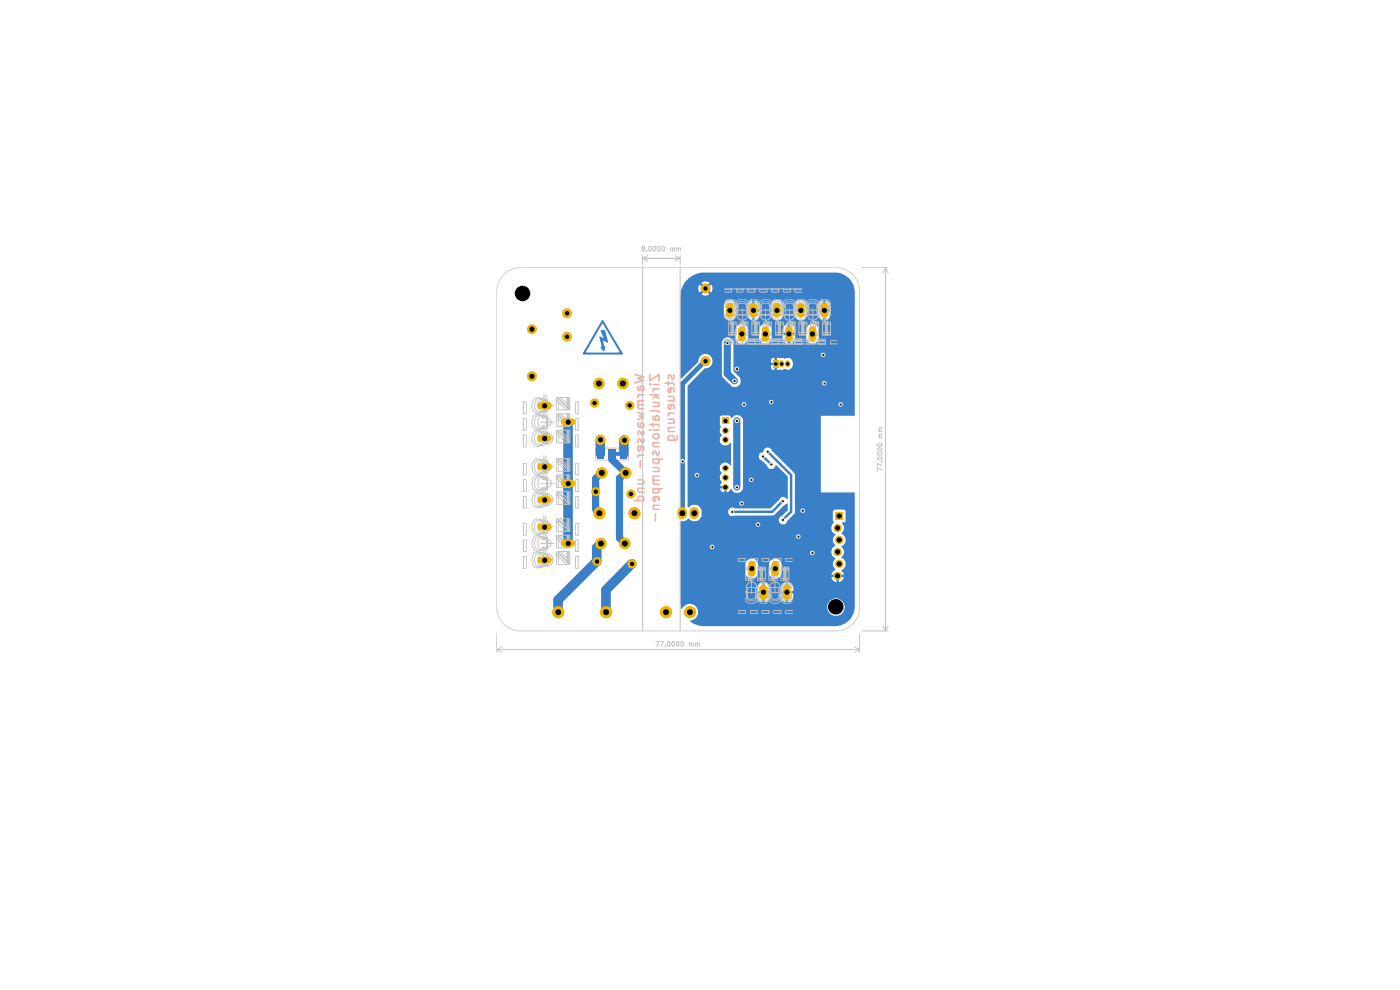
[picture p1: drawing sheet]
<svg xmlns="http://www.w3.org/2000/svg" width="297mm" height="210mm" viewBox="0 0 297 210" stroke-linecap="round" stroke-linejoin="round" font-family="sans-serif">
<g fill="none" stroke="#f3aea5" stroke-width=".21">
<path d="M126.4 95.1h6.9v2.5h-6.9zM131.1 97.8l.4 .3h-.6zM147.8 94.5l.7-.2v.5M147.8 81.9h.9l.2 .2M147.8 85.1v.7l.4-.3a.35 .35 0 0 0 .3 .3 .35 .35 0 0 0 .4-.3l-.1-.4M147.8 92.5a.63 .63 0 0 1 1.1 .1 .54 .54 0 0 1-.6 .3 .54 .54 0 0 1-.5-.4zM147.9 84.3l-.1 .4 .5 .1 .6-.6v.6M147.9 91.4l-.1 .5 .3 .1 .8-.7v.7M147.9 93.3l-.1 .4 .5 .1 .6-.6v.6M148.1 88.4l-.3 .4h1.1M148.1 89.3l-.3 .4h1.1M148.1 98.2l-.3 .3h1.1"/>
<path d="M148.1 99.7l-.3 .2h1.1M148.2 82.5l.1 .4h.6M148.2 97.4l.7 .2-.7 .3M148.2 81.7v.4M148.2 83.4h.7M148.2 94.7h.7M148.3 83.4v.4h.6M148.4 82.9v-.3l.2-.2 .3 .2-.1 .3M148.8 81l.1 .3-.2 .2-.3-.5-.2 .1v.3M148.8 99.2h.1M148.9 88.4v.6M148.9 89.3v.6"/>
<path d="M148.9 98.2v.6M148.9 99.7v.6M149 90.3l-1.2 .8M149.5 84.7l.5 .3-.5 .4M149.5 81.6v-.4a.52 .52 0 0 1 .6-.1 .52 .52 0 0 1 .3 .5M149.5 82.7v-.5l.2-.1h.5l.3 .3-.1 .3M149.5 88.6v-.4l.2-.2h.5l.3 .2-.1 .4M149.9 83.8v.5h-.4v-.5h1v.5l-.4 .1-.2-.2M150 85h.5M150.1 85.7v.8M150.1 89v.8M150.1 91.1v.5"/>
<path d="M150.4 90.2a.35 .35 0 0 1 .1 .4 .35 .35 0 0 1-.4 .2l-.4-.6-.2 .1v.5M150.5 87h-1l1 .5h-1M150.5 91l-1 .4 1 .3"/>
</g>
<g fill="none" stroke="#f3aea5" stroke-width=".34">
<path d="M134.6 79.4l2 .5-1.4 .4 1.4 .4-2 .5M137.9 79.4v1.4l1.9-1.4v1.4M142.9 79.5a.6 .6 0 0 1-.2 1l-.3-.6-.4-.4a.52 .52 0 0 0-.2 .8M135.3 87.5l1.3 .3-.9 .4 .9 .4-1.3 .4M135.3 83.8h1.3M135.3 85h1.3M135.3 96.5h1.3M135.4 82a.6 .6 0 0 0 .2 .8h1M135.4 89.8v.7l1.2 .1M135.5 85l-.1 .1a.52 .52 0 0 0 .2 .8h1M135.6 85.9a.46 .46 0 0 0-.3 .4 .46 .46 0 0 0 .3 .4h1M135.7 83.8l-.3 .1-.1 .4"/>
<path d="M135.7 96.5l-.3 .2-.1 .3M135.7 82.8l.1-.7 .5-.3a.74 .74 0 0 1 .2 1M135.7 90.6l.1-.7a.45 .45 0 0 1 .7-.1v.8M135.8 97.7v1.5M136 94.7l-.3 1h-.1a.6 .6 0 0 1 0-1h.7a.6 .6 0 0 1 .2 .8M136.5 91.5v.7h-.4a.63 .63 0 0 0-.4-.7l-.4 .2 .1 .5M136.5 93.1l.1 .6-.3 .2-.2-.1-.3-.6-.2-.1a.52 .52 0 0 0-.2 .7M137.9 81.6h.1M137.9 87.1h1.7l.2 .4M137.9 90h1.7l.1 .1 .1 .4M137.9 91.2h.1M137.9 83.8h1.9"/>
<path d="M138.5 85.4h1.2l.1 .6-.2 .2M138.5 99.2h1.1a.52 .52 0 0 1 0 .8M138.5 81.6h1.3M138.5 82.5h1.3M138.5 86.2h1.3M138.5 89.8v.7M138.5 91.2h1.3M138.5 93.9h1.3M138.5 97.4h2M138.6 88.2v.8l1.2 .1M138.6 92.2l.3-.1h.7l.2 .3-.1 .5-.2 .2-.8-.1-.2-.3zM138.6 97.4l-.1 .6 .4 .3h.6l.2-.2v-.7"/>
<path d="M138.7 93.9l-.1 .1a.48 .48 0 0 0 .2 .8h1M138.9 82.5l-.4 .6M139 89.1v-.7a.45 .45 0 0 1 .7-.2v.9M139 83.9l.8 .6M139.3 83.8l-.8 .7M139.7 95.7a.6 .6 0 0 1-.1 .8h-.3a.6 .6 0 0 0-.5-.8 .48 .48 0 0 0-.2 .8M141.1 81.3h1.7l.2 .4M141.8 84.1h1l.2 .3-.1 .6M141.8 88.9h1a.49 .49 0 0 1 .1 .9M141.8 85h1.2M141.8 81v.7M141.8 87.7h1.2"/>
<path d="M141.8 89.8h1.2M141.8 90.7h1.2M141.8 93.4a.72 .72 0 0 1 .3-1h.6a.72 .72 0 0 1 .2 1M141.9 90.7l-.1 .3v.5h1.2M142.1 87.7l-.3 .1v.4M142.4 82.3l-.2 .9h-.4v-.6l.2-.3 .9 .1v.8M142.4 85.9l-.2 .9-.4-.1v-.6l.2-.2 .9 .1v.7M143.6 92.5a.65 .65 0 0 1-.2 .9h-1.6M134.6 106.2h2M135.3 101.8h1a.49 .49 0 0 1 .1 .8M135.3 102.6h1.3M135.3 103.6h1.3"/>
<path d="M135.4 106.2l-.1-.5 .4-.4h.5l.3 .1v.8M135.5 103.6l-.2 .2 .1 .5 1.2 .1M138.5 100h1.3M138.5 101h1.3M138.5 103.7h2M138.5 107.2h1.3M138.6 103.7l-.1 .5 .4 .4h.6l.2-.2v-.7M138.7 101l-.1 .1a.52 .52 0 0 0 .2 .8h1M138.7 107.2l-.1 .1a.52 .52 0 0 0 .2 .8h1M138.8 101.9a.46 .46 0 0 0-.3 .4 .46 .46 0 0 0 .3 .4h1M139 109v1.5M139.2 105.3l-.2 1.1h-.2a.6 .6 0 0 1 0-1.1h.8a.6 .6 0 0 1 .1 .9"/>
</g>
<path d="M145.9 59.2a5.5 5.5 0 0 1 3-1.4h28.6a4.2 4.2 0 0 1 3.3 2.2l.3 .4 .2 1.3v26.5h-7.2v16.3h7.2v24.5a4.2 4.2 0 0 1-3.8 3.8h-28.6l-1.8-.5-.7-.5v-.2h.2a1.74 1.74 0 0 0 1.3-2.5l-.3-.4h27.9v.5a1.86 1.86 0 0 0 1.4 1.4 1.85 1.85 0 0 0 2.2-1.5 1.85 1.85 0 0 0-1.5-2.1 1.85 1.85 0 0 0-2.1 1.7h-27.9l-.2-.3a1.74 1.74 0 0 0-2.6 .7h-.3l-.2-1.3v-3.1h16.4v.7h.8v.5h-.8a1.49 1.49 0 0 0 .7 1.8h.3v-1.6h.5v1.6h.3a1.21 1.21 0 0 0 .8-1v-.8h-.8v-.5h.8v-.7h2.4v.7h.8v.5h-.8v.8a1.17 1.17 0 0 0 1 1v-1.6h.5v1.6l.7-.2 .2-.4 .2-.4v-.8h-.9v-.5h.9v-.9l-.4-.7-.7-.3v1.6h-.5v-1.6l-.3 .1a1.09 1.09 0 0 0-.7 1.1h-2.4v-.2a1.26 1.26 0 0 0-1.1-1v1.6h-.5v-1.6a1.16 1.16 0 0 0-1 1.2h-16.4v-5h13.8v2l.2 .5 .8 .5h.9a1.3 1.3 0 0 0 .8-1.1v-1.9h2.3v2l.2 .5 .8 .5h.7a1.34 1.34 0 0 0 1-1.1v-1.9l-.3-.8-.5-.3a1.37 1.37 0 0 0-1.9 1.1h-2.3l-.3-.8-.5-.3a1.37 1.37 0 0 0-1.9 1.1h-13.8v-7.7h32l.3 .8 .7 .5-.1 .2a1.36 1.36 0 0 0 .1 2.2 1.45 1.45 0 0 0-1 1.4 1.45 1.45 0 0 0 1 1.3l-.1 .2a1.36 1.36 0 0 0 .1 2.2l-.8 .7-.2 .4h1v.5h-1l.4 .7 .7 .4v-.9h.5v.9l.8-.4 .3-.4v-.3h-.9v-.5h.9l-.5-.9 .3-.2 .6-.8v-.8l-.3-.4-.6-.5v-.1a1.45 1.45 0 0 0 0-2.3l.3-.2 .6-.7v-.9l-.4-.6-.5-.3v-.1a1.32 1.32 0 0 0 .1-2l.1-.3h.4l.3-.2v-2.2l-.4-.3h-1.9l-.3 .3-.1 2.1 .2 .4-.3 .2-.3 .9h-32l.1-1.4a1.71 1.71 0 0 0 1.7-.6h.1a1.53 1.53 0 0 0 1.9 .4 1.53 1.53 0 0 0 .7-1.8h5.7l.2 .6 .4 .3 8.9-.1 .2-.1 2.1-2.1 .7-.5 .1 1.6-1.2 1.1a1.18 1.18 0 0 0-.7 1.3l.6 .5 .8-.1 .4-.6 1.6-1.7v-8.2l-4.9-4.9-.1-.4a.94 .94 0 0 0-1-.3 .94 .94 0 0 0-.7 .9 .95 .95 0 0 0-.9 .8 .95 .95 0 0 0 .7 1.1l1.6 1.7 .9-.2 .3-.5 .2-.1 2.4 2.4-.1 4.8-.8-.5-.7 .2-.3 .6-1.6 1.6h-7.7l-.2-.1h-.6l-.6 .5v.4h-5.7a1.53 1.53 0 0 0-1-1.5 1.53 1.53 0 0 0-1.7 .5l-.1 .1-.1-.2v-16.2h6.8v.5l.4 .5-.4 .6v.9a1.24 1.24 0 0 0 2.2 .1h.2v4.8l-.1 .1-.4-.4a1.2 1.2 0 0 0-1.9 .5v.8l.4 .5-.4 .7a1.54 1.54 0 0 0 .4 1.4l-.4 .8h.9v.5h-.9l.4 .7 .5 .2v-.9h.6v.9l.4-.2 .4-.6h.2l.5 .7a1.28 1.28 0 0 0 1.9-.8v-14.6l-.1-.3a1.23 1.23 0 0 0-1.1-.7 1.23 1.23 0 0 0-1.1 .7h-.2l-.1-.3-.3-.3h-1.6l-.4 .3v1.8l.3 .3-.3 .4v.4h-6.8v-9.4l3.6-3.8a1.52 1.52 0 0 0 1.7-1.4 1.52 1.52 0 0 0-1.6-1.6 1.52 1.52 0 0 0-1.5 1.7l-3.7 3.5-.1-7.6h8.8v6.9l.3 .6 1.8 1.7a1.39 1.39 0 0 0 1.9-.8v-.6l-.2-.5-1.3-1.2v-2.5h8v.6h.7v.5h-.7v.6l.2 .4 .5 .1v-1.1h.5v1.1h1.2l.6-.2a1.1 1.1 0 0 0 1.3-.2 1.1 1.1 0 0 0 .2-1.2 1.02 1.02 0 0 0-1.4-.9l-1.9-.1v1l-.2-.1-.3 .1v-1l-.5 .1-.2 .3h-8v-3.8l-.3-.5a1.26 1.26 0 0 0-1.3-.4 1.26 1.26 0 0 0-.9 1.1h-8.8v-2.8h11.7v1.9a1.24 1.24 0 0 0 1 1.2 1.83 1.83 0 0 0 1.6-.8l.1-2.3h2.3l.1 2a1.21 1.21 0 0 0 .9 1.1 1.83 1.83 0 0 0 1.6-.8l.1-2.3h2.3v.7h.9v.5h-.9a1.46 1.46 0 0 0 1.1 1.9v-1.6h.5l.1 1.6a1.62 1.62 0 0 0 1-1.9h-.8v-.5h.8v-.7h2.3v1.9l.3 .6a1.38 1.38 0 0 0 2.1 .1l.3-.7-.1-2.1a1.33 1.33 0 0 0-1.4-1.1 1.33 1.33 0 0 0-1.2 1.3h-2.3l-.1-.4-.7-.8h-.3v1.6h-.5v-1.6h-.2l-.6 .5-.3 .7h-2.3a1.36 1.36 0 0 0-1.3-1.2 1.36 1.36 0 0 0-1.4 1.2h-2.3l-.1-.2a1.33 1.33 0 0 0-1.4-1.1 1.33 1.33 0 0 0-1.2 1.3h-11.7v-5h9.3v2a1.52 1.52 0 0 0 1 1.1 1.33 1.33 0 0 0 1.6-1.1v-2h2.4v.7h.8v.5h-.8a1.61 1.61 0 0 0 .7 1.8l.3 .1v-1.7h.5v1.7l.2-.1a1.21 1.21 0 0 0 .9-1v-.8h-.9v-.5h.9v-.7h2.4v2a1.52 1.52 0 0 0 1 1.1 1.24 1.24 0 0 0 1.3-.5l.3-.6v-2h2.3v2a1.35 1.35 0 0 0 1.4 1.1 1.35 1.35 0 0 0 1.3-1.1v-2h2.3v.7h.9v.5h-.9v.8a1.26 1.26 0 0 0 1.1 1.1v-1.7h.6v1.7l.7-.5 .3-.6v-.8h-.9v-.5h.9v-.9l-.5-.7-.5-.3v1.6h-.6v-1.6l-.6 .3-.5 .9h-2.3a1.31 1.31 0 0 0-1.3-1.3 1.31 1.31 0 0 0-1.4 1.3h-2.3v-.2a1.33 1.33 0 0 0-1.4-1.1 1.33 1.33 0 0 0-1.2 1.3h-2.4l-.2-.6-.7-.6h-.2v1.6h-.5v-1.6l-.6 .3-.4 .9h-2.4a1.32 1.32 0 0 0-1.3-1.2 1.32 1.32 0 0 0-1.3 1.2h-9.3v-2.3l.4-1.4h3.4l.3 .8 .8-.7 .4 .3-.8 .9 .7 .2 1-.2-.7-.9 .3-.3 .8 .7a1.23 1.23 0 0 0 0-1.7l-.8 .8-.3-.3 .7-.9-1-.2-.7 .2 .8 .9-.4 .3-.8-.8-.3 .9h-3.4l.6-1.3z" fill="#3980c8"/>
<path d="M120.5 89.5v25.8M127.4 93.2v3.1M132.4 93.3v3M127.4 115.3l-.8 .9v2.9l-8.2 8.2v2.5M134 119.6l-5.5 5.6v4.6" fill="none" stroke="#3980c8" stroke-width="2"/>
<path d="M129.8 96.3v1.2l2.9 2.8-1.3 1.2v12.7l1.1 1.1M127.6 100.3l-1.3 1.2v6.5l.8 .8" fill="none" stroke="#3980c8" stroke-width="1.5"/>
<path d="M130.3 96h1.5v.6h-1.5z" fill="none" stroke="#3980c8" stroke-width=".21"/>
<path d="M130.3 96h1.5v.6h-1.5z" fill="#3980c8"/>
<path d="M154.3 72.7v6.6l1.5 1.5M156.3 89.3v14" fill="none" stroke="#3980c8" stroke-width="1.5"/>
<path d="M149.6 76.6l-4.8 4.8v27.4" fill="none" stroke="#3980c8" stroke-width="1"/>
<path d="M161.8 96.8l1.8 1.7M162.8 95.8l5 5v7.8l-1.7 1.7M166.1 106.3l-2.2 2.3h-8.6" fill="none" stroke="#3980c8" stroke-width=".51"/>
<path d="M124.1 74.5l.2 .5M127.5 70.1h.7l.7 2.5-1.1-.6 .3 1.8 .2-.3-.2 1-.6-.9 .3 .2-.6-2.4 1.1 .6zM127.7 68.5h.3M128 72l-.3 .2M128.2 73.6l-.6 .1M128.3 71.7l-.3 .3M131.6 74.5l-.3 .5" fill="none" stroke="#3980c8" stroke-width=".21"/>
<path d="M127.8 68.1l4.1 6.9h-8.1z" fill="none" stroke="#3980c8" stroke-width=".42"/>
<g fill="#3980c8">
<path d="M127.5 70.1h.7l.7 2.5-1.1-.6 .3 1.8 .2-.3-.2 1-.6-.9 .3 .2-.6-2.4 1.1 .6z"/>
<path d="M131.6 95.3h1.5v2h-1.5z"/>
<path d="M129.1 95.3h1.5v2h-1.5z"/>
<path d="M126.6 95.3h1.5v2h-1.5z"/>
</g>
<path d="M107.2 58a5 5 0 0 1 3.2-1.2h67a5 5 0 0 1 5 5v67a5 5 0 0 1-5 5h-67a5 5 0 0 1-5-5v-67a5 5 0 0 1 1.8-3.8z" fill="none" stroke="#d0d2cd" stroke-width=".21"/>
<g fill="none" stroke="#c2c2c2" stroke-width=".21">
<path d="M136.3 52.7l-.1-.2v-.2h.5l.1 .2-.6 .4 .1 .4h.3l.2-.3-.2-.3M136.3 54.2v2M136.3 56.7v77.1M136.3 54.8h8M136.3 54.8l1.1 .6M137.2 53.1v.2M137.4 54.2l-1.1 .6M137.8 52.3a.52 .52 0 0 1 .4 .4 .52 .52 0 0 1-.3 .6l-.3-.4zM138.7 52.3l.4 .1v.6l-.2 .3a.63 .63 0 0 1-.2-1zM139.6 52.3h.4l.1 .1v.6l-.2 .3-.3-.3zM140.5 52.4l.2-.1a.52 .52 0 0 1 .4 .4 .52 .52 0 0 1-.4 .6l-.2-.3zM142.3 52.7h.4v.6"/>
<path d="M142.3 52.6v.7M142.7 52.7h.4v.6M143.2 54.2l1.1 .6M143.5 52.7l.5-.1v.7M143.5 52.6v.7M144 52.7l.4-.1v.7M144.3 54.2v2M144.3 56.7v77.1M144.3 54.8l-1.1 .6M182.9 56.8h5.5M187.9 56.8v77M187.9 56.8l.5 1.2"/>
<path d="M187.9 56.8l-.6 1.2M153.6 61.4h1.6M153.6 72.3h1.6v.8M153.6 73h21.6M153.6 72.4h21.6M153.6 71.9h21.6M153.6 61.3h16.6M153.7 64a1.51 1.51 0 0 1 2.5 .2M153.7 64.7l.4 .3M153.8 65.8l.3 .2M153.9 65a1.08 1.08 0 0 1 1.5-.6l.4 .2 .1 .4M153.9 64.7l.1 .3"/>
<path d="M154 65h.1M154.1 65h.1M154.1 65v1.8a.85 .85 0 0 0 .8 .8 .85 .85 0 0 0 .9-.8v-1.8M154.1 65.4l-.2-.2 .1-.8a1.15 1.15 0 0 1 1.8 0l.1 .7-.1 .3M154.1 65.8h1.7M154.5 68.3h1.7v2.8h-1.7zM154.5 65.6h.8v.4h-.8zM154.5 68.7h.6M154.5 70.5h.6M154.5 70.6h1.7M154.5 70.9h1.7M154.9 65.4v2.8"/>
<path d="M155.1 68.7h.1M155.1 68.6h.1M155.1 68.5h.1M155.1 68.4h.1M155.1 68.3h.1M155.1 68.3v2.2M155.2 68.3h.1M155.2 61.1v.9h-1.6M155.3 68.3v2.8l-.2-.6M155.4 68.3v2.8l.2-.6M155.5 68.3h.1M155.5 68.4h.1"/>
<path d="M155.5 68.5h.1M155.5 68.3v.2M155.6 68.5h.1M155.6 68.6h.1M155.6 68.7h.1M155.6 68.5v2M155.6 68.7h.6M155.6 70.5h.6M155.8 65h.1M155.9 64.7l-.1 .3M156 65.8h.1M156 65.9h.1"/>
<path d="M156 65.8l-.2 .2M156 65.8v.1M156.1 65.8h.1M156.1 65.7h.1M156.1 65.9h.1M156.1 66h.1M156.1 65.9a1.59 1.59 0 0 1-.8 2 1.19 1.19 0 0 1-1.6-1.1M156.1 64.7l-.3 .3M156.1 65.7h.2M156.1 66h.2M156.2 64.2l.1 2.6a1.14 1.14 0 0 0 1.2 1.1 1.14 1.14 0 0 0 1.1-1.1v-2.6M156.2 64.2l.4-.6a1.71 1.71 0 0 1 1.8 .1l.2 .5"/>
<path d="M156.2 61.4h1.4M156.2 61.1v.9h1.4v-.9M156.2 64.3l-.1 1.5M156.2 73.1v-.8h1.4v.8M156.3 65.7h.1M156.3 66h.1M156.3 65.8h.1M156.3 65.9h.1M156.3 64.7l.2 .3M156.3 65.8l.2 .2M156.4 64.8a1.16 1.16 0 0 1 2 0M156.5 65h.1"/>
<path d="M156.5 65.3l-.1-.8 .6-.5h.8l.4 .2 .2 .3-.1 .8M156.5 65.8h1.8M156.5 65v1.8M157 68.3h1.6v2.8h-1.6zM157 68.7h.5M157 70.5h.5M157 70.6h1.6M157 70.9h1.6M157 71h.7M157.5 65.4v2.8M157.5 68.7h.1M157.5 68.6h.1"/>
<path d="M157.5 68.5h.1M157.5 68.5v2M157.6 68.3h.1M157.6 68.5h.1M157.6 68.4h.1M157.6 68.3v.2M157.7 68.3v2.8l-.2-.6M157.9 68.3v2.8l.2-.6M158 68.3h.1M158 68.3l.1 .1M158.1 68.6h.1M158.1 68.4h.1"/>
<path d="M158.1 68.5h.1M158.1 68.7h.1M158.1 68.4v2.1M158.1 68.7h.5M158.1 70.5h.5M158.3 65h.1M158.3 65v1.8M158.6 65.7h.1M158.6 65.8h.1M158.6 66h.1M158.6 65.9h.1M158.6 64.7l-.3 .3"/>
<path d="M158.6 65.8l-.3 .2M158.6 61.4h1.6M158.6 61.1v.9h1.6v-.9M158.6 64.2a1.48 1.48 0 0 1 2.6 0M158.6 64.3l.1 1.5M158.6 73.1v-.8h1.6v.8M158.7 65.7h.1M158.7 65.8h.1M158.7 65.9h.1M158.7 65.9a1.59 1.59 0 0 0 .8 2 1.19 1.19 0 0 0 1.6-1.1v-.9M158.7 66h.1M158.7 64.7l.4 .3"/>
<path d="M158.8 65.8h.1M158.8 65.9h.1M158.8 65.8v.1M158.8 65.8l.3 .2M158.9 65a1.08 1.08 0 0 1 1.5-.6l.4 .2 .1 .4M158.9 64.7l.1 .3M159 65h.1M159.1 65h.1M159.1 65.4l-.2-.3 .1-.7a1.15 1.15 0 0 1 1.8 0l.1 .8-.1 .2M159.1 65.8h1.7M159.1 65v1.8M159.5 65.6h.8v.4h-.8z"/>
<path d="M159.5 68.3h1.7v2.8h-1.7zM159.5 68.7h.6M159.5 70.5h.6M159.5 70.6h1.7M159.5 70.9h1.7M159.9 65.4v2.8M160.1 68.4h.1M160.1 68.6h.1M160.1 68.5h.1M160.1 68.7h.1M160.1 68.4v2.1M160.2 68.3h.1"/>
<path d="M160.2 68.3l-.1 .1M160.3 68.3v2.8l-.2-.6M160.4 68.3v2.8l.2-.6M160.5 68.3h.1M160.5 68.4h.1M160.5 68.5h.1M160.5 68.3v.2M160.6 68.5h.1M160.6 68.6h.1M160.6 68.7h.1M160.6 68.5v2M160.6 68.7h.6"/>
<path d="M160.6 70.5h.6M160.8 65h.1M160.8 65v1.8M160.9 64.7l-.1 .3M161 65.8h.1M161 65.8l.1 .1M161 65.8l-.2 .2M161.1 66h.1M161.1 65.9h.1M161.1 65.7h.1M161.1 65.8h.1M161.1 65.7h.2"/>
<path d="M161.1 66h.2M161.1 64.7l-.3 .3M161.2 61.4h1.5M161.2 61.1v.9h1.5v-.9M161.2 64.2a1.42 1.42 0 0 1 2.4-.2v2.8M161.2 64.3l-.1 1.5M161.2 64.2l.1 2.6M161.2 73.1v-.8h1.5v.8M161.3 66h.1M161.3 65.8h.1M161.3 65.9h.1M161.3 65.7h.1"/>
<path d="M161.3 64.7l.3 .4v1.7M161.3 65.8l.3 .2M161.3 66.8a1.14 1.14 0 0 0 1.2 1.1 1.14 1.14 0 0 0 1.1-1.1M161.4 64.8a1.16 1.16 0 0 1 2 0M161.5 65h.1M161.6 65.8h1.7M161.9 68.3h1.7v2.8h-1.7zM161.9 68.7h.6M161.9 70.5h.6M161.9 70.6h1.7M161.9 70.9h1.7M162 70.6v.4h.7"/>
<path d="M162.5 65.4v2.8M162.5 68.7h.1M162.5 68.6h.1M162.5 68.5h.1M162.5 68.5v2M162.6 68.5h.1M162.6 68.4h.1M162.6 68.3h.1M162.6 68.3v.2M162.7 68.3v2.8l-.2-.6M162.9 68.3v2.8l.1-.6M163 68.3h.1"/>
<path d="M163 68.4h.1M163 68.5h.1M163 68.6h.1M163 68.7h.1M163 68.7h.6M163 70.5h.6M163 68.3v2.2M163.3 65h.1M163.3 65.3l.1-.8-.2-.3-.4-.2h-.8l-.6 .5v.7l.2 .2M163.3 65v1.8M163.6 65.8h.1M163.6 65.7h.1"/>
<path d="M163.6 66h.1M163.6 65.9h.1M163.6 65.7h.2M163.6 66h.2M163.6 64.7l-.3 .3M163.6 65.8l-.3 .2M163.6 61.4h1.6M163.6 61.1v.9h1.6v-.9M163.6 73.1v-.8h1.6v.8M163.8 66.8a1.14 1.14 0 0 0 1.1 1.1 1.14 1.14 0 0 0 1.2-1.1M163.8 65.7h.1M163.8 65.8h.1"/>
<path d="M163.8 66h.1M163.8 65.9h.1M163.8 64.7l.3 .3M163.8 65.8l.3 .2M163.9 64.7l.1 .3M164 65h.1M164.1 65h.1M164.1 65.4a.9 .9 0 0 1 .5-1.4h.6l.6 .2 .1 .3v.7l-.1 .2M164.1 65.8h1.7M164.1 65v1.8M164.5 65.6h.7v.4h-.7zM164.5 68.3h1.7v2.8h-1.7z"/>
<path d="M164.5 68.7h.6M164.5 70.5h.6M164.5 70.6h1.7M164.5 70.9h1.7M164.9 65.4v2.8M165.1 68.7h.1M165.1 68.6h.1M165.1 68.5h.1M165.1 68.4h.1M165.1 68.4v2.1M165.2 68.3h.1M165.2 68.4h.1"/>
<path d="M165.2 68.3v.1M165.2 68.3v2.8l-.1-.6M165.4 68.3v2.8l.2-.6M165.5 68.3h.1M165.5 68.4h.1M165.5 68.4l.1 .1M165.5 68.3v.1M165.6 68.5h.1M165.6 68.6h.1M165.6 68.7h.1M165.6 68.7h.6M165.6 70.5h.6"/>
<path d="M165.6 68.5v2M165.8 65h.1M165.8 65v1.8M165.9 64.8a1.16 1.16 0 0 0-2 .2M165.9 64.7l-.1 .3M166 65.8h.1M166 65.8l.1 1M166 65.8l-.2 .2M166.1 65.8h.1M166.1 65.9h.1M166.1 65.7h.1M166.1 66h.1"/>
<path d="M166.1 65.8h-.1M166.1 65.7h.2M166.1 66h.2M166.1 64.7v1.1M166.1 64.7l-.3 .3M166.2 61.4h1.5M166.2 61.1v.9h1.5v-.9M166.2 64.2a1.4 1.4 0 0 0-1.3-.8 1.4 1.4 0 0 0-1.3 .9l.2 .4v2.1M166.2 64.2a1.42 1.42 0 0 1 2.3-.2v2.8M166.2 73.1v-.8h1.5v.8M166.2 64.2v.3M166.2 64.5l.1 2.3"/>
<path d="M166.2 64.5l-.1 .2M166.3 65.7h.1M166.3 65.8h.1M166.3 65.9h.1M166.3 66h.1M166.3 64.7l.3 .4v1.7M166.3 65.8l.3 .2M166.3 66.8a1.14 1.14 0 0 0 1.1 1.1 1.14 1.14 0 0 0 1.2-1.1M166.4 64.8a1.16 1.16 0 0 1 2 0M166.5 65h.1M166.6 65.4l-.2-.2v-.7l.6-.5h.8l.4 .2 .2 .3-.1 .9M166.6 65.8h1.7"/>
<path d="M166.9 68.3h1.7v2.8h-1.7zM166.9 68.7h.6M166.9 70.5h.6M166.9 70.6h1.7M166.9 70.9h1.7M167 70.6v.4h.7M167.4 65.4v2.8M167.5 68.7h.1M167.5 68.6h.1M167.5 68.5h.1M167.5 68.5v2M167.6 68.3h.1"/>
<path d="M167.6 68.5h.1M167.6 68.4h.1M167.6 68.3v.2M167.7 68.3h.1M167.7 68.3v2.8l-.2-.6M168 68.3h.1M168 68.3v2.8v-.6M168 68.4h.1M168 68.5h.1M168 68.6h.1M168 68.7h.1M168 68.7h.6"/>
<path d="M168 70.5h.6M168 68.3v2.2M168.3 65h.1M168.3 65v1.8M168.5 65.7h.1M168.5 65.8h.1M168.5 66h.1M168.5 65.9h.1M168.5 65.7h1.7M168.5 66h1.7v-.4h-.7v.4M168.5 64.7l-.2 .3M168.5 65.8l-.2 .2"/>
<path d="M168.6 61.4h1.6M168.6 61.1v.9h1.6M168.6 73.1v-.8h1.6v.8M168.8 66.8a1.14 1.14 0 0 0 1.1 1.1 1.14 1.14 0 0 0 1.1-1.1M168.8 65.7h.1M168.8 65.8h.1M168.8 66h.1M168.8 65.9h.1M168.8 65.8l.3 .2M168.8 64.7l.3 .3M168.9 64.7l.2 .3M169.1 65h.1"/>
<path d="M169.1 65.4a.9 .9 0 0 1 .5-1.4h.6l.6 .2 .1 .3v.7l-.1 .2M169.1 65.8h1.7M169.1 65v1.8M169.5 68.3h1.7v2.8h-1.7zM169.5 68.7h.6M169.5 70.5h.6M169.5 70.6h1.7M169.5 70.9h1.7M169.9 65.4v2.8M170.1 68.7h.1M170.1 68.4h.1M170.1 68.6h.1"/>
<path d="M170.1 68.5h.1M170.1 68.4v2.1M170.2 68.3h.1M170.2 68.4h.1M170.2 68.3v.1M170.2 68.3v2.8l-.1-.6M170.4 68.3v2.8l.2-.6M170.5 68.3h.1M170.5 68.4h.1M170.5 68.3v.1M170.6 68.4h.1M170.6 68.5h.1"/>
<path d="M170.6 68.6h.1M170.6 68.7h.1M170.6 68.7h.6M170.6 70.5h.6M170.6 68.4v2.1M170.8 65h.1M170.8 65v1.8M170.9 64.8a1.16 1.16 0 0 0-2 .2M170.9 64.7l-.1 .3M171 65.8h.1M171 65.8l-.2 .2M171.1 66h.1"/>
<path d="M171.1 65.9h.1M171.1 65.7h.1M171.1 65.8h.1M171.1 65.7h.2M171.1 66h.2M171.1 64.7v2.1M171.1 64.7l-.3 .3M171.2 64.2a1.4 1.4 0 0 0-1.3-.8 1.4 1.4 0 0 0-1.3 .9l.2 .4v2.1M171.2 64.2a1.53 1.53 0 0 1 2.4-.2l-.1 2.8M171.2 64.2v.3M171.2 73.1v-.8h1.5v.8M171.2 64.5l-.1 .2"/>
<path d="M171.2 64.5l.1 .2M171.3 65.7h.1M171.3 66h.1M171.3 65.9h.1M171.3 65.8h.1M171.3 64.7l.2 .3M171.3 64.7v2.1M171.3 65.8l.3 .2M171.3 66.8a1.14 1.14 0 0 0 1.1 1.1 1.14 1.14 0 0 0 1.2-1.1M171.4 64.8a1.16 1.16 0 0 1 2 0M171.5 65h.1M171.5 65l.1 1.8"/>
<path d="M171.6 65.4l-.2-.2v-.7l.6-.5h.8l.4 .2 .2 .3-.1 .9M171.6 65.8h1.7M171.9 68.3h1.7v2.8h-1.7zM171.9 68.7h.6M171.9 70.5h.6M171.9 70.6h1.7M171.9 70.9h1.7M172 70.6v.4h.8v-.4M172.4 65.4v2.8M172.5 68.7h.1M172.5 68.6h.1M172.5 68.6v1.9"/>
<path d="M172.6 68.4h.1M172.6 68.3h.1M172.6 68.5h.1M172.6 68.3v.2M172.6 68.5l-.1 .1M172.7 68.3h.1M172.7 68.3v2.8l-.2-.6M173 68.3h.1M173 68.3v2.8v-.6M173 68.4h.1M173 68.5h.1M173 68.6h.1"/>
<path d="M173 68.7h.1M173 68.7h.6M173 70.5h.6M173 68.3v2.2M173.3 65h.1M173.3 65v1.8M173.5 66h.1M173.5 65.8h.1M173.5 65.9h.1M173.5 65.7h.1M173.5 65.7h1.7M173.5 66h1.7v-.4h-.7v.4"/>
<path d="M173.5 65.8l-.2 .2M173.5 64.7l-.2 .3M173.6 73.1v-.8h1.6v.8M173.8 66.8a1.14 1.14 0 0 0 1.1 1.1 1.14 1.14 0 0 0 1.1-1.1M173.8 65.7h.1M173.8 65.8h.1M173.8 65.9h.1M173.8 66h.1M173.8 64.7l.3 .3M173.8 65.8l.3 .2M173.9 64.7l.2 .3M174.1 65h.1"/>
<path d="M174.1 65.4a.9 .9 0 0 1 .5-1.4h.7l.4 .2 .2 .3v.7l-.2 .2M174.1 65.8h1.6M174.1 65v1.8M174.5 68.3h1.7v2.8h-1.7zM174.5 68.7h.6M174.5 70.5h.6M174.5 70.6h1.7M174.5 70.9h1.7M174.9 65.4v2.8M175.1 68.7h.1M175.1 68.6h.1M175.1 68.5h.1"/>
<path d="M175.1 68.4h.1M175.1 68.4v2.1M175.2 68.4h.1M175.2 68.3h.1M175.2 68.3v.1M175.2 68.3v2.8l-.1-.6M175.4 68.3v2.8l.2-.6M175.5 68.3h.1M175.5 68.4h.1M175.5 68.3v.1M175.6 68.4h.1M175.6 68.5h.1"/>
<path d="M175.6 68.6h.1M175.6 68.7h.1M175.6 68.7h.6M175.6 70.5h.6M175.6 68.4v2.1M175.8 65h.1M175.8 65l-.1 1.8M175.8 64.9v.1M175.9 64.8a1.16 1.16 0 0 0-2 .2M175.9 64.7l-.1 .2M176.1 66h.1M176.1 65.9h.1"/>
<path d="M176.1 65.7h.1M176.1 65.8h.1M176.1 64.7a.85 .85 0 0 0-.9-1.2h-.6l-.9 .5 .1 2.8M176.1 65.7h.2M176.1 66h.2M176.1 64.7v2.1h-22.5M176.1 65.8l-.4 .2M176.1 64.7l-.3 .2M176.2 73h1.5M177.7 72.3h-1.5v.8M110.9 85.2h.8v2.6h-.8M110.9 88.8h.8v2.4h-.8"/>
<path d="M110.9 92.3h.8v2.5h-.8M110.9 98.3h.8v2.4h-.8M111.1 85.2v2.6M111.1 88.8v2.4M111.1 92.3v2.5M111.1 98.3v2.4M114.4 94.6h.7M114.5 91.5l-.1-.2a1.49 1.49 0 0 0-1.6 1.9 1.26 1.26 0 0 0 1 1.5 1.26 1.26 0 0 0 1.5-.9M114.5 84.5l.3 .1M114.5 87.9l.3 .2M114.5 97.5l-.1-.2a1.5 1.5 0 0 0-1.5 2.2 1.2 1.2 0 0 0 1.1 1.2 1.2 1.2 0 0 0 1.3-.9M114.5 91.5l.5 .6"/>
<path d="M114.5 91.5l.4 .2M114.5 91.4l.4 .3M114.5 97.5l.4 .2M114.5 97.5l.3 .1M114.5 97.4l.4 .3M114.6 86h3M114.6 89.6h3M114.6 93h3M114.6 99h3M114.7 88l.6 .7M114.8 84.6a1.63 1.63 0 0 0-.4 2.5l.4 .3M114.8 88.1a1.72 1.72 0 0 0 0 2.8"/>
<path d="M114.8 84.6l.2 .5M114.8 94.4l.3 .2M114.8 97.6a1.77 1.77 0 0 0-.4 2.5l.4 .3M114.8 87.4l-.3 .1M114.8 87.4l.2 .1M114.8 88.1l.2 .5M114.8 90.9l-.3 .2M114.8 90.9l.2 .1M114.8 97.6l.2 .5M114.9 88.1a1.11 1.11 0 0 0-1.9 .6 1.72 1.72 0 0 0 1.1 2.5 1.49 1.49 0 0 0 1.2-.9M114.9 87.4l-.4 .2M114.9 91.7l.4 .5"/>
<path d="M114.9 87.4l-.4 .1M114.9 97.7l.4 .5M115 91.5a1.69 1.69 0 0 0-.2 2.9M115 84.6h-.2M115 88l-.2 .1M115 97.5l-.2 .1M115 92.1l1.1 .1M115 98.1l1.1 .1M115 94l.4 .1h.7M115 85.1l.2 .1M115 88.6h.1M115 86.9l-.2 .5"/>
<path d="M115 86.9l.4 .2M115 90.4l.4 .2M115 90.4l-.2 .5M115 90.4h.1M115 94l-.2 .4M115 99.9l-.2 .5M115 99.9h.1M115 99.9l.4 .2M115.1 88.6h.1M115.1 90.4h.1M115.1 93.9h.1M115.1 85.2h.1"/>
<path d="M115.1 99.9h.1M115.1 88.6l.1 .1M115.1 93.9l-.1 .1M115.2 85.2h.1M115.2 92.2h.1M115.2 88.7h.1M115.2 86.8h.1M115.2 90.3h.1M115.2 88.7l.9 .1a.8 .8 0 0 1 .8 .8 .8 .8 0 0 1-.8 .8M115.2 98.2h.1M115.2 99.8h.1M115.2 90.3h.9"/>
<path d="M115.2 85.2h.9M115.2 90.3l-.1 .1M115.2 99.8l-.1 .1M115.2 99.8h.9M115.3 85.2a1.2 1.2 0 0 0-1.3-.9 1.2 1.2 0 0 0-1.1 1.3l-.1 .2a1.49 1.49 0 0 0 1.6 1.9l.1-.2M115.3 86.8l-.4 .6M115.4 90.6h.1M115.4 87.1h.1M115.4 85.7h.4v.7h-.4zM115.4 92.6h.4v.8h-.4zM115.4 98.6h.4v.8h-.4zM115.4 85l-.4 .1"/>
<path d="M115.4 83.6v1.4M115.4 87.1v1.4M115.4 90.6v1.3M115.4 96.6v1.3M115.4 91.9l-.4 .2M115.4 88.5l-.4 .1M115.4 88.5h.1M115.4 97.9h.1M115.4 97.9l-.4 .2M115.5 84.9h.1M115.5 90.6h.1M115.5 88.5h.1"/>
<path d="M115.5 87.1h.1M115.5 91.9h.1M115.5 90.7h.1M115.5 94.1h.1M115.5 97.9h.1M115.5 84.9h.6M115.5 90.6v.1M115.5 84.9l-.1 .1M115.5 90.7h.6M115.5 88.4h.1M115.5 87.2h.1M115.5 87.1v.1"/>
<path d="M115.5 87.2h.6M115.5 97.9h.6M115.6 84.9h.1M115.6 88.4h.1M115.6 87.2h.1M115.6 90.7h.1M115.6 91.8h.1M115.6 94.1h.1M115.6 91.8a1.23 1.23 0 0 1 1.5 .6 1.23 1.23 0 0 1-.3 1.5l-.7 .3M115.6 97.9h.1M115.6 91.8l-.2 .1M115.7 84.9h.1"/>
<path d="M115.7 91.8h.1M115.7 87.2h.1M115.7 90.7h.1M115.7 88.4h.1M115.7 94.1h.1M115.7 97.9h.1M115.8 84.9h.1M115.8 91.8h.1M115.8 87.2h.1M115.8 88.4h.1M115.8 94.1h.1M115.8 90.7h.1"/>
<path d="M115.8 97.9h.1M115.8 83.6v1.3M115.8 87.2v1.2M115.8 90.7v1.1M115.8 96.7v1.2M116 85.2v1.6M116 88.7v1.6M116 92.2v1.6M116 98.2v1.6M116.1 85.2l-.7-.6h-1.3a1.72 1.72 0 0 0 .2 2.9h1.1l.7-.7M116.1 92.2a1.46 1.46 0 0 0-1.8-.7 1.46 1.46 0 0 0-1 1.7l.3 .8 .5 .5 .4 .1 .3-.2M116.1 88.7l-.7-.7h-1.1a1.64 1.64 0 0 0-1 1.5 1.64 1.64 0 0 0 1 1.5h1.1l.7-.7"/>
<path d="M116.1 98.2l-.7-.7h-1.1a1.72 1.72 0 0 0-.2 3h1.3l.7-.7M116.1 93.8l-.6 .6-.4 .2M116.1 85.2a.8 .8 0 0 1 .8 .8 .8 .8 0 0 1-.8 .8M116.1 98.2a.8 .8 0 0 1 .8 .8 .8 .8 0 0 1-.8 .8M116.1 86.8l-1.1 .1M116.1 88.4l-.6 .1M116.1 84.6v2.9M116.1 88v3M116.1 91.5v3M116.1 97.5v3M116.1 93.8l-1 .1M118.1 84.5h.1"/>
<path d="M118.1 91.7h.1M118.1 88h.1M118.1 84.6h.1M118.1 84.7h.1M118.1 91.8h.1M118.1 91.5h.1M118.1 88.1h.1M118.1 91.6h.1M118.1 88.2h.1M118.1 97.5h.1M118.1 97.6h.1M118.1 97.7h.1"/>
<path d="M118.1 84.3h2.8v2.6h-2.8zM118.1 87.8h2.8v2.7h-2.8zM118.1 91.2h2.8v2.8h-2.8zM118.1 97.8l.1 .1M118.1 97.3h2.8v2.7h-2.8zM118.1 84.7l.1 .2M118.1 88.3l.1 .1M118.1 84.3l2.6 2.6M118.1 87.8l2.6 2.7M118.1 91.3l2.6 2.7M118.1 97.3l2.6 2.7M118.2 84.9h.1"/>
<path d="M118.2 91.8h.1M118.2 88.4h.1M118.2 97.9h.1M118.2 91.8l.1 .2M118.2 84.9l.1 .1M118.2 88.4l.1 .1M118.2 97.9l.1 .1M118.3 85h.1M118.3 92h.1M118.3 88.5h.1M118.3 98h.1M118.3 85v.2"/>
<path d="M118.3 92v.2M118.3 88.5v.1M118.3 98v.1M118.3 88.6h.1M118.3 92.2h.1M118.3 85.2h.1M118.3 98.1h.1M118.3 98.2h.1M118.3 92.2l.1 1.8M118.3 88.6l.1 .1M118.3 98.1v.1M118.3 85.2l1.8 1.7"/>
<path d="M118.3 91.2l2.6 2.6-.6-1.1M118.3 87.8l2.6 2.5-.6-1.2M118.3 84.3l2.6 2.5-.6-1.1M118.3 98.2l.1 1.8M118.3 97.3l2.6 2.5-.6-1.1M118.4 92.3h.1M118.4 88.8h.1M118.4 85.2h.1M118.4 88.7h.1M118.4 98.3h.1M118.4 88.8l1.7 1.7M118.4 92.3l1.7 1.7"/>
<path d="M118.4 85.2v1.7M118.4 88.7v1.8M118.4 98.3l1.7 1.7M118.9 84.3l1.4 1.4M118.9 87.8l1.4 1.3M118.9 91.2l1.4 1.5M118.9 97.3l1.4 1.4M120.3 84.3v1.4M120.3 87.8v1.3M120.3 91.2v1.5M120.3 97.3v1.4M120.4 84.3v2.6"/>
<path d="M120.4 87.8v2.7M120.4 91.2v2.8M120.4 97.3v2.7M120.4 89.1h.4v.8h-.4M120.6 84.3v2.6M120.6 87.8v2.7M120.6 91.2v2.8M120.6 97.3v2.7M122.7 85.2v2.6M122.7 88.8v2.4M122.7 92.3v2.5M122.7 98.3v2.4"/>
<path d="M122.8 85.2h-.7v2.6h.7M122.8 88.8h-.7v2.4h.7M122.8 92.3h-.7v2.5h.7M122.8 98.3h-.7v2.4h.7M186.1 96.2l.2-.2h.7l.1 .3-.1 .2h-.7zM186.2 97h.8l.1 .3a.58 .58 0 0 1-1-.1zM186.2 95.1a.58 .58 0 0 1 .9 .3 .58 .58 0 0 1-1-.1zM186.2 94.2a.58 .58 0 0 1 .9 .2 .58 .58 0 0 1-1-.1zM186.5 92.9h.6M186.5 91.5h.6M187 98h.1M187.1 99.7l-1-.5v.7"/>
<path d="M187.1 98.7l-1-.4v.7M187.1 92.5h-.6v.4M187.1 92.1h-.6v.2l.1 .2M187.1 91.1h-.5l-.1 .2v.2M187.1 90.7h-.5l-.1 .2 .1 .2M110.9 101.7h.8v2.6h-.8M110.9 105.3h.8v2.5h-.8M110.9 111.1h.8v2.4h-.8M110.9 114.5h.8v2.5h-.8M110.9 118h.8v2.5h-.8M111.1 101.7v2.6M111.1 105.3v2.5"/>
<path d="M111.1 111.1v2.4M111.1 114.5v2.5M111.1 118v2.5M114.4 101h.7M114.5 113.8l-.1-.2a1.5 1.5 0 0 0-1.5 2.1 1.2 1.2 0 0 0 1.1 1.3 1.2 1.2 0 0 0 1.3-.9M114.5 113.8l.5 .2 .3 .4M114.5 113.8l.3 .1M114.5 113.7l.4 .2M114.5 110.2l.3 .2M114.5 117.2l.3 .2M114.5 104.5l.3 .1M114.6 111.7h3"/>
<path d="M114.6 115.3h3M114.6 118.8h3M114.6 102.5h3M114.6 106h3M114.8 101.2l-.3-.2a1.63 1.63 0 0 0-1.2 1.4 1.63 1.63 0 0 0 1 1.6 1.59 1.59 0 0 0 1.8-.6M114.8 101.2a1.69 1.69 0 0 0 .2 2.8M114.8 104.6a1.72 1.72 0 0 0 0 2.8M114.8 110.4a1.72 1.72 0 0 0 0 2.8M114.8 113.9a1.77 1.77 0 0 0-.4 2.5l.4 .2M114.8 117.4a1.69 1.69 0 0 0 .2 2.9M114.8 117.4l.2 .4M114.8 113.9l.2 .5"/>
<path d="M114.8 113.2l-.3 .1M114.8 113.2l.2 .1M114.8 110.4l.2 .5M114.8 116.6l-.3 .2M114.8 116.6l.2 .1M114.8 101.2l.2 .4M114.8 100.4l-.3 .2M114.8 100.4l.2 .1M114.8 107.4l-.3 .2M114.8 104.6l.2 .5M114.8 107.4l.2 .1M114.9 103.9l-.4 .1"/>
<path d="M114.9 103.9l-.4 .2M115 113.8l-.2 .1M115 110.3l-.2 .1M115 104.5l-.2 .1M115 114.4h1.1M115 117.8l.1 .1M115 119.7l.6 .2M115 116.1l.4 .2M115 112.7l.4 .1M115 112.7l-.2 .5M115 110.9h.1M115 119.7l-.5 .6"/>
<path d="M115 116.1l-.2 .5M115 116.1h.1M115 103.4l-.5 .6M115 103.4l.4 .2M115 101.6l.1 .1M115 105.1h.1M115 106.9l-.2 .5M115 106.9h.1M115 106.9l.5 .2M115.1 117.9h.1M115.1 116.1h.1M115.1 110.9h.1"/>
<path d="M115.1 101.7h.1M115.1 101.7h1a.8 .8 0 0 1 .8 .8 .8 .8 0 0 1-.8 .8M115.1 105.1h.1M115.1 106.9h.1M115.1 117.2h-.8a1.58 1.58 0 0 0-.9 2.2 1.58 1.58 0 0 0 2.3 .6l.4-.4M115.1 117.9l1 .1M115.1 117.2l.4 .2 .6 .6M115.1 110.9l.1 .1M115.1 117.2l-.3 .2M115.1 101l-.3 .2M115.1 101l.4 .2 .6 .5M115.1 105.1l.1 .1"/>
<path d="M115.2 116.1h.1M115.2 114.4h.1M115.2 112.6h.1M115.2 111l.9-.1a.8 .8 0 0 1 .8 .8 .8 .8 0 0 1-.8 .8M115.2 111h.1M115.2 119.6h.1M115.2 103.4h.1M115.2 105.2h.1M115.2 106.8h.1M115.2 116.1h.9M115.2 116.1h-.1M115.2 105.2h.9"/>
<path d="M115.2 106.8l-.1 .1M115.2 106.8h.9M115.3 101.7a1.2 1.2 0 0 0-1.3-.9 1.2 1.2 0 0 0-1.1 1.2l-.1 .3a1.49 1.49 0 0 0 1.6 1.9l.1-.2M115.3 105.2a1.19 1.19 0 0 0-1.1-.8 1.19 1.19 0 0 0-1.2 .8 1.58 1.58 0 0 0 1.4 2.5l.5-.3M115.3 111a1.21 1.21 0 0 0-1.3-.9 1.21 1.21 0 0 0-1.1 1.2 1.5 1.5 0 0 0 1.5 2.1l.5-.2M115.3 118a1.2 1.2 0 0 0-1.3-.9 1.2 1.2 0 0 0-1.1 1.2 1.84 1.84 0 0 0 1 2.2h.5l.1-.2M115.3 112.6l-.6 .7M115.3 119.6l-.8 .7M115.3 103.4l-.4 .5M115.3 106.8l-.6 .7M115.4 116.3l.1 .1M115.4 105.6h.4v.8h-.4z"/>
<path d="M115.4 111.4h.4v.8h-.4zM115.4 118.4h.4v.8h-.4zM115.4 100.1v1.3M115.4 103.6v1.4M115.4 109.4v1.3M115.4 112.8v1.4M115.4 116.3v1.4M115.4 103.6l.2 .1M115.4 117.7l-.4 .1M115.4 117.7h.3M115.4 114.2h.1M115.4 114.2l-.4 .2"/>
<path d="M115.4 112.8h.1M115.4 110.7l-.4 .2M115.4 110.7h.1M115.4 101.4h.7M115.4 101.4l-.4 .2M115.4 100.1h.1M115.4 105h.1M115.4 105l-.4 .1M115.5 117.7h.1M115.5 116.4h.1M115.5 119.9h.1M115.5 114.2h.1"/>
<path d="M115.5 112.8h.1M115.5 110.7h.1M115.5 110.6h.1M115.5 103.6h.1M115.5 101.4h.1M115.5 100.1h.1M115.5 105h.1M115.5 104.9h.1M115.5 107.1h.1M115.5 104.9v.1M115.5 107.1l.6 .1M115.5 110.6v.1"/>
<path d="M115.5 116.4h.6M115.5 112.8v.1M115.5 110.6h.6M115.5 100.1h.6M115.5 104.9h.6M115.5 114.1h.1M115.5 112.9h.1M115.5 107.2h.1M115.5 114.1v.1M115.5 114.1h.6M115.5 112.9h.6M115.6 117.7h.1"/>
<path d="M115.6 116.4h.1M115.6 119.9h.1M115.6 120h.1M115.6 114.1h.1M115.6 112.9h.1M115.6 101.4h.1M115.6 100.1h.1M115.6 104.9h.1M115.6 103.7h.1M115.6 107.2h.1M115.6 110.6h.1M115.6 119.9v.1"/>
<path d="M115.6 103.7h.5M115.7 117.7h.1M115.7 120h.1M115.7 116.4h.1M115.7 114.1h.1M115.7 112.9h.1M115.7 110.6h.1M115.7 117.7a1.23 1.23 0 0 1 1.6 1.2 1.23 1.23 0 0 1-1.7 1.1M115.7 101.4h.1M115.7 100.1h.1M115.7 103.7h.1M115.7 104.9h.1"/>
<path d="M115.7 107.2h.1M115.8 116.4h.1M115.8 117.6h.1M115.8 120h.1M115.8 112.9h.1M115.8 110.6h.1M115.8 114.1h.1M115.8 101.4h.1M115.8 100.1h.1M115.8 107.2h.1M115.8 103.7h.1M115.8 104.9h.1"/>
<path d="M115.8 100.1v1.3M115.8 103.7v1.2M115.8 109.5v1.1M115.8 112.9v1.2M115.8 116.4v1.2M116 101.7v1.7M116 105.2v1.6M116 111v1.6M116 114.4v1.7M116 118v1.6M116.1 105.2l-.7-.7h-1.1a1.64 1.64 0 0 0-1 1.5 1.64 1.64 0 0 0 1 1.5h1.1l.7-.7M116.1 111l-.7-.7h-1.1a1.64 1.64 0 0 0-1 1.5 1.64 1.64 0 0 0 1 1.5h1.1l.7-.7"/>
<path d="M116.1 114.4l-.7-.6h-1.1a1.72 1.72 0 0 0-.2 2.9h1.3l.7-.6M116.1 114.5a.8 .8 0 0 1 .8 .8 .8 .8 0 0 1-.8 .8M116.1 104.8a1.14 1.14 0 0 1 1.2 1.2 1.14 1.14 0 0 1-1.2 1.1M116.1 103.4h-1.1M116.1 112.6l-1.1 .1M116.1 119.6l-1.1 .1M116.1 101.1v2.9M116.1 104.5v3M116.1 110.3v3M116.1 113.8v2.9M116.1 117.3v3M118.1 110.2h.1"/>
<path d="M118.1 110.3h.1M118.1 113.8h.1M118.1 113.9h.1M118.1 117.2h.1M118.1 117.3h.1M118.1 117.4h.1M118.1 117.5h.1M118.1 110.4h.1M118.1 110.5h.1M118.1 101.1h.1M118.1 101h.1M118.1 101.2h.1"/>
<path d="M118.1 104.5h.1M118.1 104.6h.1M118.1 104.7h.1M118.1 100.7h2.8v2.7h-2.8zM118.1 104.3h2.8v2.7h-2.8zM118.1 110h2.8v2.8h-2.8zM118.1 113.5h2.8v2.7h-2.8zM118.1 117h2.8v2.7h-2.8zM118.1 114l.2 .3M118.1 104.8l.1 .1M118.1 110.6h.1M118.1 117.5l.1 .1"/>
<path d="M118.1 117.1l2.6 2.6M118.1 113.6l2.6 2.6M118.1 110l2.6 2.8M118.1 104.3l2.6 2.7M118.1 101.2l.1 .1M118.1 100.8l2.6 2.6M118.2 110.6h.1M118.2 114.1h.1M118.2 117.6h.1M118.2 117.7h.1M118.2 104.9h.1M118.2 101.3h.1"/>
<path d="M118.2 101.4h.1M118.2 101.3v.1M118.2 117.6v.1M118.2 110.6l.1 .1M118.2 104.9l.1 .1M118.2 101.4l.1 .1M118.3 110.7h.1M118.3 114.3h.1M118.3 117.7h.1M118.3 105h.1M118.3 101.5h.1M118.3 101.5v.2"/>
<path d="M118.3 105v.1M118.3 110.7v.2M118.3 117.7v.2M118.3 114.3v.1M118.3 110.9h.1M118.3 117.9h.1M118.3 114.4h.1M118.3 101.7h.1M118.3 105.1h.1M118.3 100.7l2.6 2.7-.6-1.2M118.3 105.1l.1 .1M118.3 114.4l.1 1.8"/>
<path d="M118.3 110.9l.1 .1M118.3 117.9l1.8 1.8M118.3 117l2.6 2.6-.6-1.2M118.3 110l2.6 2.6-.6-1.2M118.3 113.5l2.6 2.6-.6-1.1M118.3 101.7l1.8 1.7M118.3 104.3l2.6 2.5-.6-1.2M118.4 111h.1M118.4 111.1h.1M118.4 118h.1M118.4 114.5h.1M118.4 101.7h.1"/>
<path d="M118.4 105.2h.1M118.4 105.3h.1M118.4 101.7v1.7M118.4 105.2v1.8M118.4 111v1.8M118.4 118v1.7M118.4 111.1l1.7 1.7M118.4 114.5l1.7 1.7M118.4 105.3l1.7 1.7M118.9 110l1.4 1.4M118.9 117l1.4 1.4M118.9 113.5l1.4 1.5"/>
<path d="M118.9 104.3l1.4 1.3M118.9 100.7l1.4 1.5M120.3 100.7v1.5M120.3 104.3v1.3M120.3 110v1.4M120.3 113.5v1.5M120.3 117v1.4M120.4 100.7v2.7M120.4 104.3v2.7M120.4 110v2.8M120.4 113.5v2.7M120.4 117v2.7"/>
<path d="M120.4 102.2h.4v.7h-.4M120.4 114.9h.4v.7h-.4M120.6 100.7v2.7M120.6 104.3v2.7M120.6 110v2.8M120.6 113.5v2.7M120.6 117v2.7M122.7 101.7v2.6M122.7 105.3v2.5M122.7 111.1v2.4M122.7 114.5v2.5M122.7 118v2.5"/>
<path d="M122.8 101.7h-.7v2.6h.7M122.8 105.3h-.7v2.5h.7M122.8 111.1h-.7v2.4h.7M122.8 114.5h-.7v2.5h.7M122.8 118h-.7v2.5h.7M156.7 118.3v.8h1.4v-.8M156.7 118.5h1.4M159.2 118.5h1.5M159.2 118.3v.8h1.5v-.8M161.7 118.5h1.4M161.7 118.3v.8h1.4v-.8M164.1 118.5h1.6"/>
<path d="M164.1 118.3v.8h1.6v-.8M166.7 118.5h1.5M166.7 118.3v.8h1.5M105.4 134.3v4.1M105.4 137.8h77M105.4 137.8l1.1 .6M106.5 137.2l-1.1 .6M139.1 136.1h.7l-.4 1M140.1 136.1h.6l-.4 1M141.2 137v.1M141.7 136.2l.1-.1a.55 .55 0 0 1 .4 .5 .55 .55 0 0 1-.4 .5l-.2-.4zM142.6 136.2l.2-.1a.55 .55 0 0 1 .3 .5 .55 .55 0 0 1-.3 .5l-.3-.4z"/>
<path d="M143.7 136.1l.3 .1v.7l-.2 .2-.3-.2v-.7zM144.5 136.2l.3-.1a.58 .58 0 0 1-.1 1l-.2-.2zM146.2 136.5l.3-.1 .2 .2v.5M146.2 136.4v.7M146.7 136.6v-.2l.4 .2v.5M147.5 136.5h.4v.6M147.5 136.4v.7M147.9 136.6l.2-.2 .3 .1v.6M156.7 130.3v-.8h1.4v.8M156.7 130.1h1.4M158.1 125.8h.2M158.1 125.5h.2"/>
<path d="M158.1 120.3h1.7v2.8h-1.7zM158.1 126.9v.3M158.1 120.5h1.7M158.1 120.8h1.7M158.1 120.9h.6M158.1 122.7h.6M158.3 124.6a1.14 1.14 0 0 1 1.1-1.1 1.14 1.14 0 0 1 1.1 1.1M158.3 125.8h.1M158.3 125.7h.1M158.3 125.6h.1M158.3 125.5h.1M158.4 126.5l.1 .1"/>
<path d="M158.5 126.6l-.2 .1M158.6 126.5h.1M158.6 126.4h.1M158.6 126a1.02 1.02 0 0 0 .2 1.3 1.02 1.02 0 0 0 1.2 .1l.4-.4v-.8l-.1-.2M158.6 124.6v1.9M158.6 125.5l-.3 .1M158.6 126.5h-.1a.98 .98 0 0 0 1.6 .4l.3-.3M158.6 126.4l-.1 .2M158.6 125.7h1.7M158.7 122.7h.1M158.7 122.8h.1M158.7 122.9h.1"/>
<path d="M158.7 120.9v2M158.7 120.9l.2-.6v2.8M158.8 123h.1M158.8 123.1h.1M158.8 122.9h.1M158.8 122.9v.2M158.9 123.1h.1M159.2 123.1h.1M159.2 130.3v-.8h1.5v.8M159.2 130.1h1.5M159.2 123h.1M159.2 122.9h.1"/>
<path d="M159.2 122.8h.1M159.2 122.8v.3M159.3 122.7h.1M159.3 122.8h.1M159.3 120.9h.5M159.3 122.7h.5M159.3 120.9v1.9M159.3 120.9l-.1-.6v2.8M159.4 123.3v2.7M159.8 120.5h-.7v.3M160.3 126.4h.1M160.3 124.6v1.8"/>
<path d="M160.3 126.4l.4 .5M160.3 125.5l.3 .1M160.3 126.4v.1M160.3 126.5h.1M160.6 125.6h.1M160.6 125.5h.1M160.6 125.7h.1M160.6 125.8h.1M160.6 126.8v-2.2h-2.3v2.2a.79 .79 0 0 0 0 .8 .79 .79 0 0 0 .8 .4 1.39 1.39 0 0 0 1.6-.8M160.6 125.8h.2M160.6 125.5h.2M160.7 120.3h1.7v2.8h-1.7z"/>
<path d="M160.7 120.5h1.7M160.7 120.8h1.7M160.7 120.9h.6M160.7 122.7h.6M160.7 126.9v.3M160.8 125.8h.1M160.8 125.7h.1M160.8 125.5h.1M160.8 125.6h.1M160.8 126.8v-2.2h2.2l.1 2.8a1.42 1.42 0 0 1-2.4-.2M160.8 124.6a1.14 1.14 0 0 1 1.1-1.1 1.14 1.14 0 0 1 1.2 1.1M161 126.5h.1"/>
<path d="M161 126.4l-.3 .5M161 126.4h.1M161 126.4l-.1 .2a1.12 1.12 0 0 0 2 0l-.1-.2M161.1 126.4h.1M161.1 126l-.2 .2v.8a1.16 1.16 0 0 0 2 0l-.1-1M161.1 124.6v1.8M161.1 125.7h1.7M161.1 125.5l-.3 .1M161.1 126.4l-.1 .1M161.3 123h.1M161.3 122.7h.1M161.3 122.9h.1"/>
<path d="M161.3 123.1h.1M161.3 122.8h.1M161.3 120.9v2.2M161.3 120.9l.1-.6v2.8M161.4 123.1h.1M161.6 125.5h.8v.3h-.8zM161.7 123.1h.1M161.7 130.3v-.8h1.4v.8M161.7 130.1h1.4M161.8 122.7h.1M161.8 123.1h.1M161.8 123h.1"/>
<path d="M161.8 122.9h.1M161.8 122.8h.1M161.8 120.9l-.2-.6v2.8M161.8 120.9h.6M161.8 122.7h.6M161.8 120.9v2.2M161.9 123.3v2.7M162.8 126.5h.1M162.8 126.4h.1M162.8 124.6v1.9M162.8 126.5l.2 .2M162.8 125.5l.2 .1"/>
<path d="M163 126.4v.4M163 125.7h.1M163 125.8h.1M163 125.6h.1M163 125.5h.1M163 125.8h.3M163 125.5h.3M163.1 120.3h1.8v2.8h-1.8zM163.1 120.5h1.8M163.1 120.8h1.8M163.1 120.9h.6M163.1 122.7h.6"/>
<path d="M163.3 124.6a1.14 1.14 0 0 1 1.1-1.1 1.14 1.14 0 0 1 1.1 1.1M163.3 125.8h.1M163.3 125.5h.1M163.3 125.7h.1M163.3 125.6h.1M163.4 126.5l.1 .1M163.5 126.6a1.11 1.11 0 0 0 1.9 0M163.5 126.6l-.1 .2M163.6 126.5h.1M163.6 126.4h.1M163.6 125.7h1.6M163.6 126.4l-.1 .2"/>
<path d="M163.6 126.5l-.3 .2M163.6 126l-.2 .8M163.6 124.6v1.9M163.6 125.5l-.3 .1M163.7 122.7h.1M163.7 122.8h.1M163.7 120.9l.2-.6v2.8M163.7 120.9v1.9M163.8 123h.1M163.8 123.1h.1M163.8 122.9h.1M163.8 122.8h.1"/>
<path d="M163.8 122.8v.3M163.9 123.1h.1M164.1 120.8v-.3h.7v.3M164.1 123.1h.1M164.1 130.3v-.8h1.6v.8M164.1 130.1h1.6M164.2 123.1h.1M164.2 123h.1M164.2 122.9h.1M164.2 122.9v.2M164.3 122.8h.1M164.3 122.7h.1"/>
<path d="M164.3 120.9h.6M164.3 122.7h.6M164.3 122.8l-.1 .1M164.3 120.9l-.2-.6v2.8M164.3 120.9v1.9M164.4 123.3v2.7M165.2 126.4h.1M165.2 126l.2 .2v.8a1.2 1.2 0 0 1-2-.2M165.2 124.6v1.8M165.2 125.5l.4 .1M165.2 126.4l.1 .1M165.2 126.4l.5 .5"/>
<path d="M165.3 126.5h.1M165.6 125.6h.1M165.6 125.5h.1M165.6 125.7h.1M165.6 125.8h.1M165.6 125.8h.2M165.6 125.5h.2M165.6 126.8v-2.2h-2.3v2.2a.79 .79 0 0 0 0 .8 .79 .79 0 0 0 .8 .4 1.39 1.39 0 0 0 1.6-.8M165.7 120.3h1.7v2.8h-1.7zM165.7 120.5h1.7M165.7 120.8h1.7M165.7 120.9h.6"/>
<path d="M165.7 122.7h.6M165.7 126.9v.3M165.7 127.2a1.42 1.42 0 0 0 2.4 .2M165.8 125.8h.1M165.8 125.7h.1M165.8 125.5h.1M165.8 125.6h.1M165.8 124.6a1.14 1.14 0 0 1 1.1-1.1 1.14 1.14 0 0 1 1.2 1.1M165.9 126.6a1.11 1.11 0 0 0 2 0M166 126.5h.1M166.1 126.4h.1M166.1 124.6a.85 .85 0 0 1 .8-.8 .85 .85 0 0 1 .9 .8"/>
<path d="M166.1 124.6h-.3v2.2M166.1 126l-.2 .2v.8a1.2 1.2 0 0 0 2.1-.2M166.1 125.7h1.7M166.1 126.4l-.4 .5M166.1 124.6v1.8M166.1 126.4l-.1 .1M166.1 125.5l-.3 .1M166.3 123h.1M166.3 123.1h.1M166.3 122.7h.1M166.3 122.9h.1M166.3 122.8h.1"/>
<path d="M166.3 120.9v2.2M166.3 120.9l.1-.6v2.8M166.6 125.5h.8v.3h-.8zM166.7 123.1h.1M166.7 130.1h1.5M166.8 122.7h.1M166.8 123.1h.1M166.8 123h.1M166.8 122.9h.1M166.8 122.8h.1M166.8 120.9h.6M166.8 122.7h.6"/>
<path d="M166.8 120.9l-.2-.6v2.8M166.8 120.9v2.2M166.9 123.3v2.7M167.8 126.4h.1M167.8 126.5h.1M167.8 124.6h.2M167.8 124.6v1.9M167.8 125.5l.2 .1M167.8 126l.2 .8M167.8 126.4l.1 .2M167.8 126.5l.2 .3M167.9 126.6l.1 .2"/>
<path d="M168 126.5l-.1 .1M168.2 129.5h-1.5v.8M181.2 137.2l1.2 .6M182.4 134.3v4.1M182.4 137.8l-1.2 .6M182.9 133.8h5.5M187.3 132.7l.6 1.1M188.4 132.7l-.5 1.1"/>
</g>
<path d="M114.7 93h1.6M114.7 86h1.6M119.7 89.5h1.6" fill="none" stroke="#ecb400" stroke-width="1.5"/>
<g fill="#ecb400">
<path d="M153.2 88.6h1.4v1.4h-1.4z"/>
<path d="M164.1 76.4h1.1v1.6h-1.1z"/>
<circle cx="127.1" cy="81.3" r="1.23"/>
<circle cx="112.8" cy="79.8" r="1.06"/>
<circle cx="153.9" cy="91.3" r=".72"/>
<circle cx="153.9" cy="93.3" r=".72"/>
<circle cx="153.9" cy="99.3" r=".72"/>
<circle cx="153.9" cy="101.3" r=".72"/>
</g>
<path d="M165.8 76.9v.5M167.1 76.9v.5" fill="none" stroke="#ecb400" stroke-width="1"/>
<path d="M154.8 65v1.6M157.4 70v1.6M159.8 65v1.6M162.4 70v1.6M164.8 65v1.6M167.4 70v1.6M169.9 65v1.6M172.4 70v1.6M174.9 65v1.6" fill="none" stroke="#ecb400" stroke-width="1.6"/>
<g fill="#ecb400">
<circle cx="149.7" cy="61.2" r="1.06"/>
<circle cx="149.7" cy="76.6" r="1.06"/>
<circle cx="120.3" cy="66.4" r="1.06"/>
<circle cx="120.3" cy="71.4" r="1.06"/>
<circle cx="112.8" cy="69.8" r="1.06"/>
<circle cx="127.7" cy="100.3" r="1.23"/>
<circle cx="132.7" cy="100.3" r="1.23"/>
<circle cx="133.6" cy="86" r=".97"/>
<circle cx="126.1" cy="85.5" r=".97"/>
<circle cx="127.4" cy="93.3" r="1.06"/>
<circle cx="132.5" cy="93.4" r="1.06"/>
<circle cx="132.1" cy="81.3" r="1.23"/>
<circle cx="153.9" cy="103.4" r=".72"/>
<circle cx="127.1" cy="108.9" r="1.31"/>
<circle cx="134.6" cy="108.9" r="1.31"/>
<circle cx="126.4" cy="104.3" r=".97"/>
<circle cx="133.8" cy="104.8" r=".97"/>
</g>
<path d="M144.7 108.6v.5M147.3 108.6v.5" fill="none" stroke="#ecb400" stroke-width="2"/>
<g fill="#ecb400">
<circle cx="141.3" cy="129.9" r="1.31"/>
<circle cx="146.4" cy="129.9" r="1.31"/>
</g>
<path d="M159.5 119.8v1.7" fill="none" stroke="#ecb400" stroke-width="1.6"/>
<g fill="#ecb400">
<circle cx="118.4" cy="129.9" r="1.31"/>
<circle cx="128.6" cy="129.9" r="1.31"/>
</g>
<path d="M114.7 118.8h1.6M119.7 115.3h1.6" fill="none" stroke="#ecb400" stroke-width="1.5"/>
<g fill="#ecb400">
<circle cx="126.6" cy="119.1" r=".97"/>
<circle cx="134.1" cy="119.6" r=".97"/>
<circle cx="132.6" cy="115.3" r="1.23"/>
<circle cx="127.5" cy="115.3" r="1.23"/>
</g>
<path d="M114.7 99h1.6M114.7 111.8h1.6M114.7 106h1.6M119.7 102.6h1.6" fill="none" stroke="#ecb400" stroke-width="1.5"/>
<path d="M164.5 119.8v1.7M161.9 124.8v1.7M166.9 124.8v1.7" fill="none" stroke="#ecb400" stroke-width="1.6"/>
<g fill="#ecb400">
<path d="M177.2 108.6h1.7v1.7h-1.7z"/>
<circle cx="177.7" cy="122.2" r=".89"/>
<circle cx="177.7" cy="112" r=".89"/>
<circle cx="178" cy="114.5" r=".89"/>
<circle cx="177.7" cy="117.1" r=".89"/>
<circle cx="178" cy="119.6" r=".89"/>
</g>
<g fill="none" stroke="#ececec" stroke-width=".21">
<path d="M154.1 72.6h.4v.4h-.4zM154.2 72.6l.3 .2-.1 .2-.3-.2zM156.3 78.1l.3 .2-.1 .2-.4-.2zM174.5 75.1l.4 .2-.2 .2-.3-.2zM144.7 97.7l.4 .2-.2 .1-.3-.1zM155.7 80.6l.4 .2-.1 .2-.4-.2zM156.3 89.1l.3 .2-.1 .2-.4-.2zM157.8 85.6l.3 .2-.1 .2-.3-.2zM161.8 96.6l.3 .2-.1 .2-.4-.2zM162.8 95.6l.3 .2-.1 .2-.3-.2zM163.5 85.1l.4 .2-.2 .2-.3-.2zM163.5 98.3l.4 .2-.2 .2-.3-.2z"/>
<path d="M174.8 81.2l.3 .1-.1 .2-.3-.2zM178.3 85.6l.3 .2-.1 .2-.3-.2zM147.8 100.6l.3 .2-.1 .2-.3-.2zM151 115.9l.3 .2-.1 .1-.3-.1zM155.2 108.4l.4 .2-.2 .2-.3-.2zM156.3 103.2l.3 .2-.1 .1-.4-.1zM157.3 106.6l.3 .2-.1 .2-.3-.2zM159.3 101.6l.3 .2-.1 .2-.3-.2zM160.7 111.1l.4 .2-.2 .2-.3-.2zM166 106.1l.3 .2-.1 .2-.3-.2zM166 110.1l.3 .2-.1 .2-.3-.2zM169.3 113.7l.3 .2-.1 .1-.3-.1z"/>
<path d="M170.2 108.2l.3 .2-.1 .1-.3-.1zM172.3 117.1l.3 .2-.1 .2-.4-.2z"/>
<circle cx="156.3" cy="78.3" r=".38"/>
<circle cx="174.6" cy="75.3" r=".38"/>
<circle cx="144.8" cy="97.8" r=".38"/>
<circle cx="155.8" cy="80.8" r=".38"/>
<circle cx="156.3" cy="89.3" r=".38"/>
<circle cx="157.8" cy="85.8" r=".38"/>
<circle cx="161.8" cy="96.8" r=".38"/>
<circle cx="162.8" cy="95.8" r=".38"/>
<circle cx="163.6" cy="98.5" r=".38"/>
<circle cx="163.6" cy="85.3" r=".38"/>
<circle cx="174.9" cy="81.3" r=".38"/>
<circle cx="178.3" cy="85.8" r=".38"/>
<circle cx="147.8" cy="100.8" r=".38"/>
<circle cx="151.1" cy="116" r=".38"/>
<circle cx="155.3" cy="108.6" r=".38"/>
<circle cx="156.3" cy="103.3" r=".38"/>
<circle cx="157.3" cy="106.8" r=".38"/>
<circle cx="159.4" cy="101.8" r=".38"/>
<circle cx="160.8" cy="111.3" r=".38"/>
<circle cx="166" cy="106.3" r=".38"/>
<circle cx="166" cy="110.3" r=".38"/>
<circle cx="169.4" cy="113.8" r=".38"/>
<circle cx="170.3" cy="108.3" r=".38"/>
<circle cx="172.3" cy="117.3" r=".38"/>
</g>
<g fill="#000">
<path d="M154.2 72.6l.3 .2-.1 .2-.3-.2zM156.3 78.1l.3 .2-.1 .2-.4-.2zM174.5 75.1l.4 .2-.2 .2-.3-.2zM144.7 97.7l.4 .2-.2 .1-.3-.1zM155.7 80.6l.4 .2-.1 .2-.4-.2zM156.3 89.1l.3 .2-.1 .2-.4-.2zM157.8 85.6l.3 .2-.1 .2-.3-.2zM161.8 96.6l.3 .2-.1 .2-.4-.2zM162.8 95.6l.3 .2-.1 .2-.3-.2zM163.5 85.1l.4 .2-.2 .2-.3-.2zM163.5 98.3l.4 .2-.2 .2-.3-.2zM174.8 81.2l.3 .1-.1 .2-.3-.2z"/>
<path d="M178.3 85.6l.3 .2-.1 .2-.3-.2zM147.8 100.6l.3 .2-.1 .2-.3-.2zM151 115.9l.3 .2-.1 .1-.3-.1zM155.2 108.4l.4 .2-.2 .2-.3-.2zM156.3 103.2l.3 .2-.1 .1-.4-.1zM157.3 106.6l.3 .2-.1 .2-.3-.2zM159.3 101.6l.3 .2-.1 .2-.3-.2zM160.7 111.1l.4 .2-.2 .2-.3-.2zM166 106.1l.3 .2-.1 .2-.3-.2zM166 110.1l.3 .2-.1 .2-.3-.2zM169.3 113.7l.3 .2-.1 .1-.3-.1zM170.2 108.2l.3 .2-.1 .1-.3-.1z"/>
<path d="M172.3 117.1l.3 .2-.1 .2-.4-.2z"/>
<circle cx="110.8" cy="62.3" r="1.65"/>
<circle cx="112.8" cy="79.8" r=".55"/>
<circle cx="112.8" cy="69.8" r=".55"/>
<circle cx="120.3" cy="71.4" r=".47"/>
<circle cx="120.3" cy="66.4" r=".47"/>
<circle cx="149.7" cy="76.6" r=".47"/>
<circle cx="149.7" cy="61.2" r=".47"/>
<circle cx="154.8" cy="65.8" r=".55"/>
<circle cx="157.4" cy="70.8" r=".55"/>
<circle cx="159.8" cy="65.8" r=".55"/>
<circle cx="162.4" cy="70.8" r=".55"/>
<circle cx="164.6" cy="77.2" r=".38"/>
<circle cx="164.8" cy="65.8" r=".55"/>
<circle cx="165.8" cy="77.2" r=".38"/>
<circle cx="167.1" cy="77.2" r=".38"/>
<circle cx="167.4" cy="70.8" r=".55"/>
<circle cx="169.9" cy="65.8" r=".55"/>
<circle cx="172.4" cy="70.8" r=".55"/>
<circle cx="174.9" cy="65.8" r=".55"/>
<circle cx="115.5" cy="93" r=".55"/>
<circle cx="115.5" cy="86.1" r=".55"/>
<circle cx="115.5" cy="99" r=".55"/>
<circle cx="120.5" cy="89.6" r=".55"/>
<circle cx="126.1" cy="85.5" r=".47"/>
<circle cx="127.1" cy="81.3" r=".64"/>
<circle cx="127.4" cy="93.3" r=".55"/>
<circle cx="132.1" cy="81.3" r=".64"/>
<circle cx="132.5" cy="93.4" r=".55"/>
<circle cx="133.6" cy="86" r=".47"/>
<circle cx="153.9" cy="89.3" r=".47"/>
<circle cx="153.9" cy="93.3" r=".47"/>
<circle cx="153.9" cy="99.3" r=".47"/>
<circle cx="153.9" cy="91.3" r=".47"/>
<circle cx="115.5" cy="118.9" r=".55"/>
<circle cx="115.5" cy="111.8" r=".55"/>
<circle cx="115.5" cy="106.1" r=".55"/>
<circle cx="120.5" cy="102.6" r=".55"/>
<circle cx="120.5" cy="115.3" r=".55"/>
<circle cx="126.4" cy="104.3" r=".47"/>
<circle cx="126.6" cy="119.1" r=".47"/>
<circle cx="127.1" cy="108.9" r=".64"/>
<circle cx="127.5" cy="115.3" r=".64"/>
<circle cx="127.7" cy="100.3" r=".64"/>
<circle cx="132.6" cy="115.3" r=".64"/>
<circle cx="132.7" cy="100.3" r=".64"/>
<circle cx="133.8" cy="104.8" r=".47"/>
<circle cx="134.1" cy="119.6" r=".47"/>
<circle cx="134.6" cy="108.9" r=".64"/>
<circle cx="144.8" cy="108.9" r=".64"/>
<circle cx="147.3" cy="108.9" r=".64"/>
<circle cx="153.9" cy="103.4" r=".47"/>
<circle cx="153.9" cy="101.3" r=".47"/>
<circle cx="177.7" cy="112" r=".55"/>
<circle cx="177.7" cy="117.1" r=".55"/>
<circle cx="178" cy="119.6" r=".55"/>
<circle cx="178" cy="109.5" r=".55"/>
<circle cx="178" cy="114.5" r=".55"/>
<circle cx="118.4" cy="129.9" r=".64"/>
<circle cx="128.6" cy="129.9" r=".64"/>
<circle cx="141.3" cy="129.9" r=".64"/>
<circle cx="146.4" cy="129.9" r=".64"/>
<circle cx="159.5" cy="120.6" r=".55"/>
<circle cx="161.9" cy="125.6" r=".55"/>
<circle cx="164.5" cy="120.6" r=".55"/>
<circle cx="166.9" cy="125.6" r=".55"/>
<circle cx="177.3" cy="128.7" r="1.65"/>
<circle cx="177.7" cy="122.2" r=".55"/>
</g>
<g fill="none" stroke="#ecb400" stroke-width=".21">
<circle cx="112.8" cy="69.8" r=".55"/>
<circle cx="112.8" cy="79.8" r=".55"/>
<circle cx="120.3" cy="71.4" r=".47"/>
<circle cx="120.3" cy="66.4" r=".47"/>
<circle cx="149.7" cy="61.2" r=".47"/>
<circle cx="149.7" cy="76.6" r=".47"/>
<circle cx="154.8" cy="65.8" r=".64"/>
<circle cx="157.4" cy="70.8" r=".64"/>
<circle cx="159.8" cy="65.8" r=".64"/>
<circle cx="162.4" cy="70.8" r=".64"/>
<circle cx="164.6" cy="77.2" r=".47"/>
<circle cx="164.8" cy="65.8" r=".64"/>
<circle cx="165.8" cy="77.2" r=".47"/>
<circle cx="167.1" cy="77.2" r=".47"/>
<circle cx="167.4" cy="70.8" r=".64"/>
<circle cx="169.9" cy="65.8" r=".64"/>
<circle cx="172.4" cy="70.8" r=".64"/>
<circle cx="174.9" cy="65.8" r=".64"/>
<circle cx="115.5" cy="93" r=".55"/>
<circle cx="115.5" cy="99" r=".55"/>
<circle cx="115.5" cy="86.1" r=".55"/>
<circle cx="120.5" cy="89.6" r=".55"/>
<circle cx="126.1" cy="85.5" r=".47"/>
<circle cx="127.1" cy="81.3" r=".64"/>
<circle cx="127.4" cy="93.3" r=".55"/>
<circle cx="132.1" cy="81.3" r=".64"/>
<circle cx="132.5" cy="93.4" r=".55"/>
<circle cx="133.6" cy="86" r=".47"/>
<circle cx="153.9" cy="89.3" r=".47"/>
<circle cx="153.9" cy="91.3" r=".47"/>
<circle cx="153.9" cy="93.3" r=".47"/>
<circle cx="153.9" cy="99.3" r=".47"/>
<circle cx="115.5" cy="111.8" r=".55"/>
<circle cx="115.5" cy="118.9" r=".55"/>
<circle cx="115.5" cy="106.1" r=".55"/>
<circle cx="120.5" cy="115.3" r=".55"/>
<circle cx="120.5" cy="102.6" r=".55"/>
<circle cx="126.4" cy="104.3" r=".47"/>
<circle cx="126.6" cy="119.1" r=".47"/>
<circle cx="127.1" cy="108.9" r=".64"/>
<circle cx="127.5" cy="115.3" r=".64"/>
<circle cx="127.7" cy="100.3" r=".64"/>
<circle cx="132.6" cy="115.3" r=".64"/>
<circle cx="132.7" cy="100.3" r=".64"/>
<circle cx="133.8" cy="104.8" r=".47"/>
<circle cx="134.1" cy="119.6" r=".47"/>
<circle cx="134.6" cy="108.9" r=".64"/>
<circle cx="144.8" cy="108.9" r=".64"/>
<circle cx="147.3" cy="108.9" r=".64"/>
<circle cx="153.9" cy="101.3" r=".47"/>
<circle cx="153.9" cy="103.4" r=".47"/>
<circle cx="177.7" cy="117.1" r=".55"/>
<circle cx="177.7" cy="112" r=".55"/>
<circle cx="178" cy="109.5" r=".55"/>
<circle cx="178" cy="114.5" r=".55"/>
<circle cx="178" cy="119.6" r=".55"/>
<circle cx="118.4" cy="129.9" r=".64"/>
<circle cx="128.6" cy="129.9" r=".64"/>
<circle cx="141.3" cy="129.9" r=".64"/>
<circle cx="146.4" cy="129.9" r=".64"/>
<circle cx="159.5" cy="120.6" r=".64"/>
<circle cx="161.9" cy="125.6" r=".64"/>
<circle cx="164.5" cy="120.6" r=".64"/>
<circle cx="166.9" cy="125.6" r=".64"/>
<circle cx="177.7" cy="122.2" r=".55"/>
</g>
</svg>
